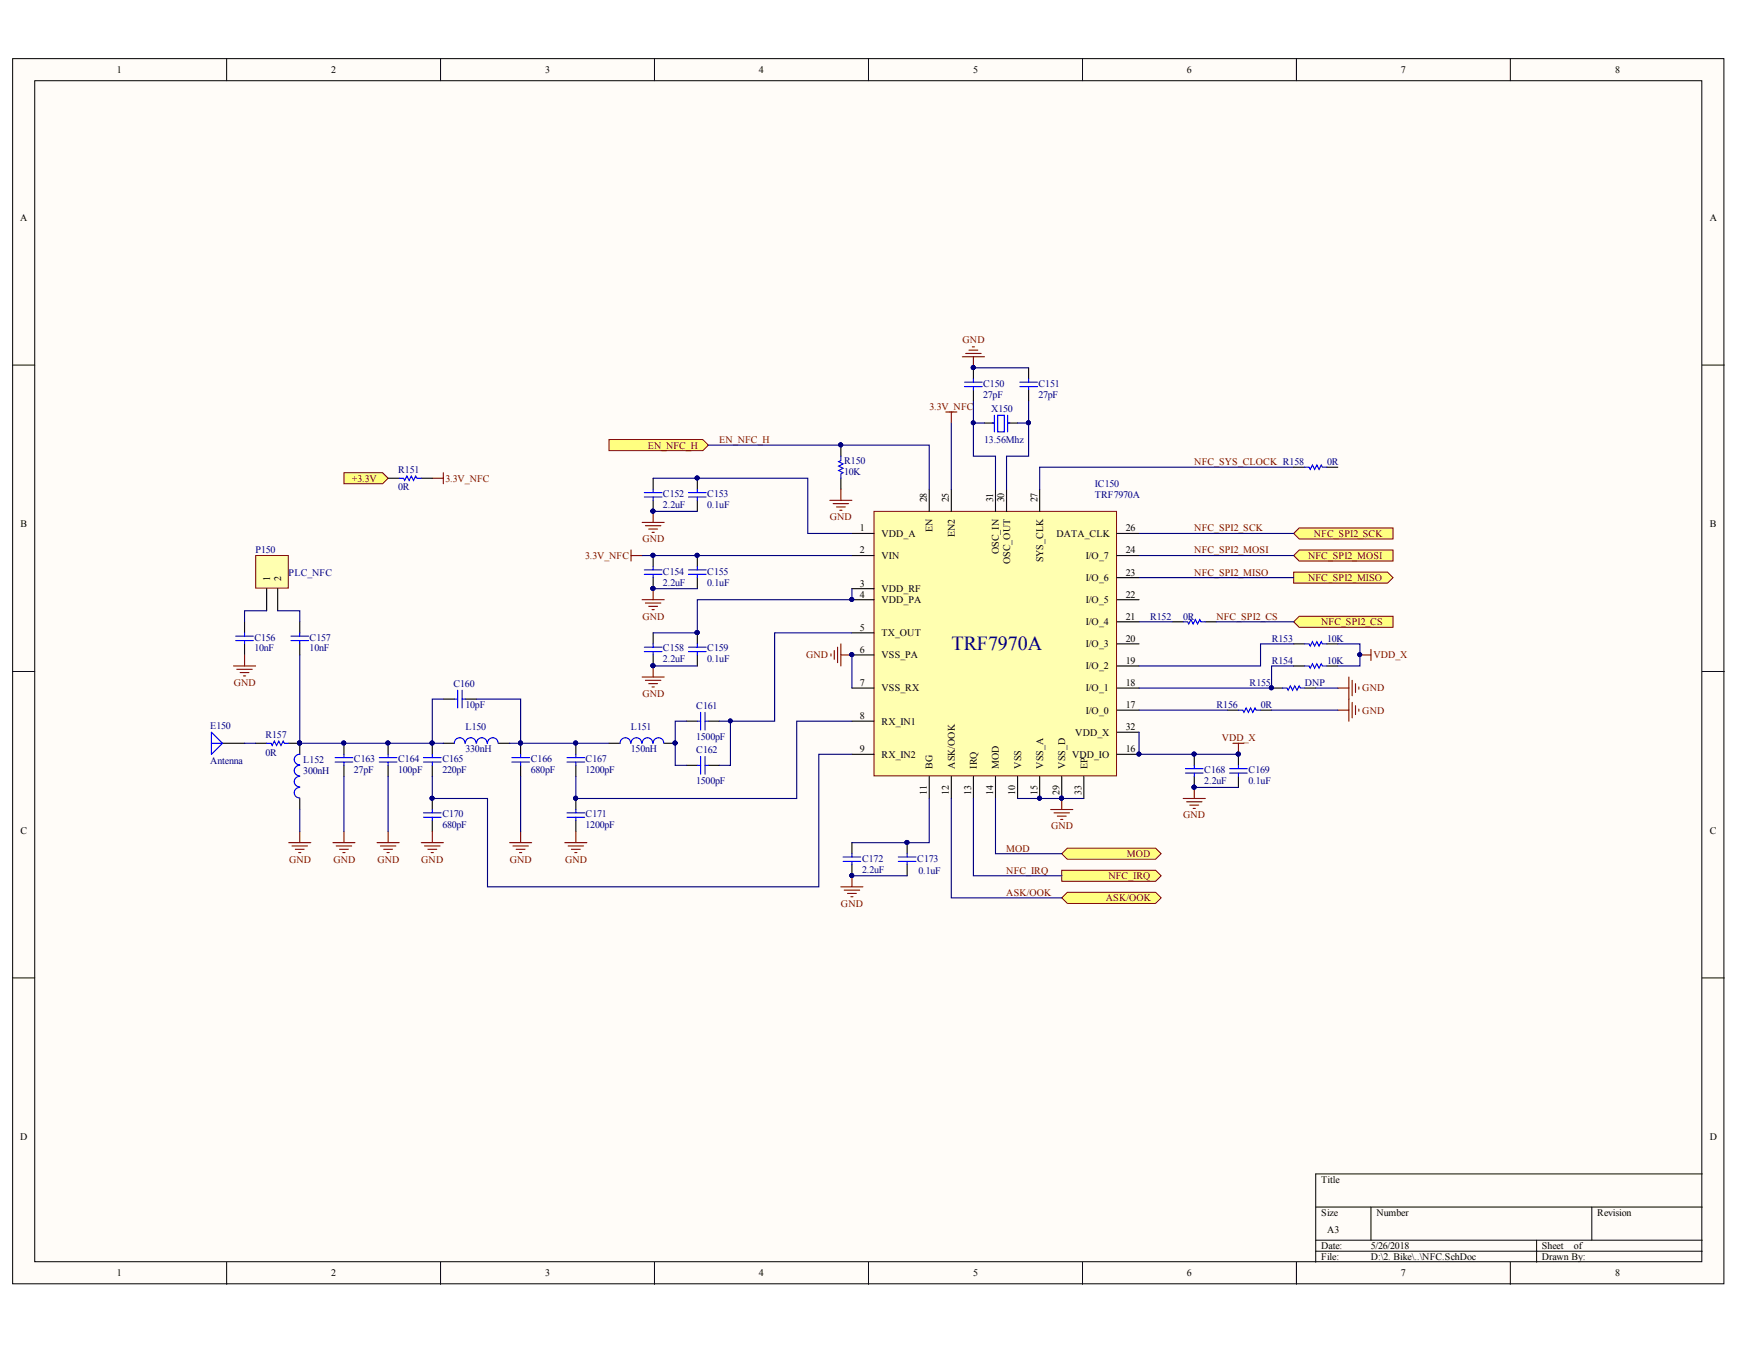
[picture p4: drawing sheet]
<svg xmlns="http://www.w3.org/2000/svg" width="279mm" height="216mm" viewBox="0 0 279 216" stroke-linecap="round" stroke-linejoin="round" font-family="sans-serif">
<defs><g id="words">
<text font-size="3.2" fill="#000080" x="152.8" y="104.4">TRF7970A</text>
<g font-size="1.6">
<text x="18.8" y="11.8">1</text>
<text x="53.2" y="11.8">2</text>
<text x="87.5" y="11.8">3</text>
<text x="121.8" y="11.8">4</text>
<text x="156.3" y="11.8">5</text>
<text x="190.6" y="11.8">6</text>
<text x="224.9" y="11.8">7</text>
<text x="259.3" y="11.8">8</text>
<text x="3.2" y="35.4">A</text>
<text x="274.6" y="35.4">A</text>
<text x="148.8" y="80.6" transform="rotate(-90 148.8 80.6)">28</text>
<text x="152.4" y="80.6" transform="rotate(-90 152.4 80.6)">25</text>
<text x="159.5" y="80.6" transform="rotate(-90 159.5 80.6)">31</text>
<text x="161.3" y="80.6" transform="rotate(-90 161.3 80.6)">30</text>
<text x="166.6" y="80.6" transform="rotate(-90 166.6 80.6)">27</text>
<text x="3.3" y="84.6">B</text>
<text x="138.1" y="85.3">1</text>
<text x="138.1" y="88.8">2</text>
<text x="141.5" y="86.1">VDD_A</text>
<text x="141.5" y="89.7">VIN</text>
<text x="149.8" y="85.5" transform="rotate(-90 149.8 85.5)">EN</text>
<text x="153.3" y="86.2" transform="rotate(-90 153.3 86.2)">EN2</text>
<text x="160.4" y="88.9" transform="rotate(-90 160.4 88.9)">OSC_IN</text>
<text x="169.6" y="86.1">DATA_CLK</text>
<text x="174.4" y="89.7">I/O_7</text>
<text x="180.8" y="88.8">24</text>
<text x="180.8" y="85.3">26</text>
<text x="274.6" y="84.6">B</text>
<text x="43.4" y="93.2" transform="rotate(-90 43.4 93.2)">1</text>
<text x="45.2" y="93.2" transform="rotate(-90 45.2 93.2)">2</text>
<text x="138.1" y="94.2">3</text>
<text x="138.1" y="95.9">4</text>
<text x="141.5" y="95">VDD_RF</text>
<text x="162.2" y="90.5" transform="rotate(-90 162.2 90.5)">OSC_OUT</text>
<text x="167.5" y="90.3" transform="rotate(-90 167.5 90.3)">SYS_CLK</text>
<text x="174.4" y="93.2">I/O_6</text>
<text x="180.8" y="95.9">22</text>
<text x="180.8" y="92.4">23</text>
<text x="138.1" y="101.3">5</text>
<text x="141.5" y="96.8">VDD_PA</text>
<text x="174.4" y="96.8">I/O_5</text>
<text x="174.4" y="100.3">I/O_4</text>
<text x="180.8" y="99.5">21</text>
<text x="138.1" y="104.8">6</text>
<text x="141.5" y="102.1">TX_OUT</text>
<text x="141.5" y="105.7">VSS_PA</text>
<text x="174.4" y="107.4">I/O_2</text>
<text x="174.4" y="103.9">I/O_3</text>
<text x="180.8" y="106.6">19</text>
<text x="180.8" y="103">20</text>
<text x="138.1" y="110.1">7</text>
<text x="141.5" y="111">VSS_RX</text>
<text x="174.4" y="111">I/O_1</text>
<text x="180.8" y="113.6">17</text>
<text x="180.8" y="110.1">18</text>
<text x="138.1" y="115.4">8</text>
<text x="141.5" y="116.3">RX_IN1</text>
<text x="172.7" y="118.1">VDD_X</text>
<text x="174.4" y="114.5">I/O_0</text>
<text x="180.8" y="117.2">32</text>
<text x="138.1" y="120.7">9</text>
<text x="141.5" y="121.6">RX_IN2</text>
<text x="149.8" y="123.4" transform="rotate(-90 149.8 123.4)">BG</text>
<text x="153.3" y="123.4" transform="rotate(-90 153.3 123.4)">ASK/OOK</text>
<text x="156.9" y="123.4" transform="rotate(-90 156.9 123.4)">IRQ</text>
<text x="160.4" y="123.4" transform="rotate(-90 160.4 123.4)">MOD</text>
<text x="164" y="123.4" transform="rotate(-90 164 123.4)">VSS</text>
<text x="167.5" y="123.4" transform="rotate(-90 167.5 123.4)">VSS_A</text>
<text x="171.1" y="123.4" transform="rotate(-90 171.1 123.4)">VSS_D</text>
<text x="172.2" y="121.6">VDD_IO</text>
<text x="174.6" y="123.4" transform="rotate(-90 174.6 123.4)">EP</text>
<text x="180.8" y="120.7">16</text>
<text x="148.8" y="127.6" transform="rotate(-90 148.8 127.6)">11</text>
<text x="152.4" y="127.6" transform="rotate(-90 152.4 127.6)">12</text>
<text x="155.9" y="127.6" transform="rotate(-90 155.9 127.6)">13</text>
<text x="159.5" y="127.6" transform="rotate(-90 159.5 127.6)">14</text>
<text x="163" y="127.6" transform="rotate(-90 163 127.6)">10</text>
<text x="166.6" y="127.6" transform="rotate(-90 166.6 127.6)">15</text>
<text x="170.1" y="127.6" transform="rotate(-90 170.1 127.6)">29</text>
<text x="173.7" y="127.6" transform="rotate(-90 173.7 127.6)">33</text>
<text x="3.3" y="133.8">C</text>
<text x="274.6" y="133.8">C</text>
<text x="3.2" y="183">D</text>
<text x="274.6" y="183">D</text>
<text x="212.2" y="189.9">Title</text>
<text x="212.2" y="195.2">Size</text>
<text x="213.1" y="197.9">A3</text>
<text x="221" y="195.2">Number</text>
<text x="256.5" y="195.2">Revision</text>
<text x="212.2" y="200.5">Date:</text>
<text x="212.2" y="202.3">File:</text>
<text x="220.1" y="200.5">5/26/2018</text>
<text x="220.1" y="202.3">D:\2. Bike\..\NFC.SchDoc</text>
<text x="247.6" y="200.5">Sheet</text>
<text x="247.6" y="202.3">Drawn By:</text>
<text x="252.7" y="200.5">of</text>
<text x="18.8" y="204.9">1</text>
<text x="53.2" y="204.9">2</text>
<text x="87.5" y="204.9">3</text>
<text x="121.8" y="204.9">4</text>
<text x="156.3" y="204.9">5</text>
<text x="190.6" y="204.9">6</text>
<text x="224.9" y="204.9">7</text>
<text x="259.3" y="204.9">8</text>
</g>
<g font-size="1.6" fill="#800000">
<text x="154.6" y="55.1">GND</text>
<text x="149.2" y="65.8">3.3V_NFC</text>
<text x="115.5" y="71.1">EN_NFC_H</text>
<text x="56.5" y="77.3">+3.3V</text>
<text x="71.5" y="77.3">3.3V_NFC</text>
<text x="104" y="72">EN_NFC_H</text>
<text x="191.8" y="74.6">NFC_SYS_CLOCK R158</text>
<text x="133.3" y="83.5">GND</text>
<text x="93.9" y="89.7">3.3V_NFC</text>
<text x="103.2" y="87.1">GND</text>
<text x="191.8" y="85.3">NFC_SPI2_SCK</text>
<text x="191.8" y="88.8">NFC_SPI2_MOSI</text>
<text x="210" y="89.7">NFC_SPI2_MOSI</text>
<text x="211" y="86.1">NFC_SPI2_SCK</text>
<text x="191.8" y="92.4">NFC_SPI2_MISO</text>
<text x="210" y="93.2">NFC_SPI2_MISO</text>
<text x="103.2" y="99.5">GND</text>
<text x="195.3" y="99.5">NFC_SPI2_CS</text>
<text x="212.2" y="100.3">NFC_SPI2_CS</text>
<text x="129.5" y="105.7">GND</text>
<text x="220.5" y="105.7">VDD_X</text>
<text x="37.5" y="110.1">GND</text>
<text x="103.2" y="111.8">GND</text>
<text x="218.8" y="111">GND</text>
<text x="196.2" y="118.9">VDD_X</text>
<text x="218.8" y="114.5">GND</text>
<text x="190" y="131.4">GND</text>
<text x="161.6" y="136.7">MOD</text>
<text x="168.8" y="133.1">GND</text>
<text x="181" y="137.6">MOD</text>
<text x="46.4" y="138.5">GND</text>
<text x="53.5" y="138.5">GND</text>
<text x="60.6" y="138.5">GND</text>
<text x="67.6" y="138.5">GND</text>
<text x="81.9" y="138.5">GND</text>
<text x="90.7" y="138.5">GND</text>
<text x="161.6" y="140.2">NFC_IRQ</text>
<text x="161.6" y="143.8">ASK/OOK</text>
<text x="178" y="141.1">NFC_IRQ</text>
<text x="135" y="145.6">GND</text>
<text x="177.6" y="144.6">ASK/OOK</text>
</g>
<g font-size="1.6" fill="#000080">
<text x="157.9" y="63.8">27pF</text>
<text x="157.9" y="62">C150</text>
<text x="166.7" y="63.8">27pF</text>
<text x="166.7" y="62">C151</text>
<text x="158" y="71.1">13.56Mhz</text>
<text x="159.1" y="66.1">X150</text>
<text x="63.9" y="75.9">R151</text>
<text x="135.5" y="76.2">10K</text>
<text x="135.5" y="74.5">R150</text>
<text x="213.1" y="74.6">0R</text>
<text x="63.9" y="78.7">0R</text>
<text x="106.5" y="81.6">2.2uF</text>
<text x="106.5" y="79.8">C152</text>
<text x="113.6" y="81.6">0.1uF</text>
<text x="113.6" y="79.8">C153</text>
<text x="175.8" y="78.2">IC150</text>
<text x="175.8" y="80">TRF7970A</text>
<text x="41" y="88.8">P150</text>
<text x="46.3" y="92.4">PLC_NFC</text>
<text x="106.5" y="94">2.2uF</text>
<text x="106.5" y="92.2">C154</text>
<text x="113.6" y="94">0.1uF</text>
<text x="113.6" y="92.2">C155</text>
<text x="184.7" y="99.5">R152</text>
<text x="190" y="99.5">0R</text>
<text x="40.8" y="104.6">10nF</text>
<text x="40.8" y="102.9">C156</text>
<text x="49.7" y="104.6">10nF</text>
<text x="49.7" y="102.9">C157</text>
<text x="106.5" y="106.3">2.2uF</text>
<text x="106.5" y="104.6">C158</text>
<text x="113.6" y="106.3">0.1uF</text>
<text x="113.6" y="104.6">C159</text>
<text x="204.2" y="103">R153</text>
<text x="204.2" y="106.6">R154</text>
<text x="213.1" y="103">10K</text>
<text x="213.1" y="106.6">10K</text>
<text x="72.8" y="110.3">C160</text>
<text x="74.7" y="113.6">10pF</text>
<text x="111.8" y="113.9">C161</text>
<text x="195.3" y="113.6">R156</text>
<text x="200.7" y="110.1">R155</text>
<text x="202.4" y="113.6">0R</text>
<text x="209.5" y="110.1">DNP</text>
<text x="33.7" y="117">E150</text>
<text x="42.6" y="118.4">R157</text>
<text x="74.7" y="117.2">L150</text>
<text x="101.3" y="117.2">L151</text>
<text x="111.8" y="118.8">1500pF</text>
<text x="33.7" y="122.7">Antenna</text>
<text x="42.6" y="121.3">0R</text>
<text x="48.7" y="124.3">300nH</text>
<text x="48.7" y="122.5">L152</text>
<text x="56.8" y="124.1">27pF</text>
<text x="56.8" y="122.3">C163</text>
<text x="63.9" y="124.1">100pF</text>
<text x="63.9" y="122.3">C164</text>
<text x="71" y="124.1">220pF</text>
<text x="71" y="122.3">C165</text>
<text x="74.7" y="120.7">330nH</text>
<text x="85.2" y="124.1">680pF</text>
<text x="85.2" y="122.3">C166</text>
<text x="94" y="124.1">1200pF</text>
<text x="94" y="122.3">C167</text>
<text x="101.3" y="120.7">150nH</text>
<text x="111.8" y="125.9">1500pF</text>
<text x="111.8" y="120.9">C162</text>
<text x="193.4" y="125.9">2.2uF</text>
<text x="193.4" y="124.1">C168</text>
<text x="200.5" y="125.9">0.1uF</text>
<text x="200.5" y="124.1">C169</text>
<text x="71" y="131.2">C170</text>
<text x="94" y="131.2">C171</text>
<text x="71" y="133">680pF</text>
<text x="94" y="133">1200pF</text>
<text x="138.4" y="140.1">2.2uF</text>
<text x="138.4" y="138.3">C172</text>
<text x="147.3" y="138.3">C173</text>
<text x="147.5" y="140.2">0.1uF</text>
</g>
</g></defs>
<g fill="#fffcf8" stroke="#000" stroke-width=".16">
<path d="M2 9.4h274.8v196.7h-274.8z"/>
<path d="M5.6 13h267.7v189.5h-267.7z"/>
</g>
<g fill="none" stroke="#000" stroke-width=".16">
<path d="M36.4 9.4v3.6M70.7 9.4v3.6M105.1 9.4v3.6M139.5 9.4v3.6M173.8 9.4v3.6M208.2 9.4v3.6M242.5 9.4v3.6M2 58.6h3.6M273.3 58.6h3.6M2 107.8h3.6M273.3 107.8h3.6M2 157h3.6"/>
<path d="M273.3 157h3.6M211.3 193.8h62M211.3 199.1h62M220.1 193.8v5.3M246.7 199.1v3.5M255.6 193.8v5.3M273.3 188.4h-62v14.2M36.4 202.6v3.6M70.7 202.6v3.6M105.1 202.6v3.6M139.5 202.6v3.6M173.8 202.6v3.6"/>
<path d="M208.2 202.6v3.6M211.3 200.8h62M242.5 202.6v3.6"/>
</g>
<path d="M140.3 82.1h39v42.4h-39z" fill="#ffffb0" stroke="#800000" stroke-width=".16"/>
<g fill="none" stroke="#000" stroke-width=".18">
<path d="M156.3 59v1.8M165.2 59v1.8M62.3 76.8h1.8M67.6 76.8h1.8M104.9 76.8v1.7M112 76.8v1.7M135 71.5v1.7M135 76.8v1.7M149.2 78.5v3.6M152.8 78.5v3.6M156.3 62.6v1.8M158.1 67.9h1.6"/>
<path d="M159.9 78.5v3.6M161.6 78.5v3.6M161.8 67.9h1.6M165.2 62.6v1.8M166.9 78.5v3.6M104.9 80.3v1.8M104.9 89.2v1.7M104.9 92.7v1.8M112 80.3v1.8M112 89.2v1.7M112 92.7v1.8M136.8 85.6h3.5"/>
<path d="M136.8 89.2h3.5M136.8 94.5h3.5M136.8 96.3h3.5M179.4 85.6h3.5M179.4 89.2h3.5M179.4 96.3h3.5M179.4 92.7h3.5M179.4 99.8h3.5M188.2 99.8h1.8M193.5 99.8h1.8M35.7 119.3h3.6M41 119.3h1.8"/>
<path d="M46.4 119.3h1.7M55.2 119.3v1.8M62.3 119.3v1.8M69.4 119.3v1.8M71.2 119.3h1.8M71.2 112.2h1.8M74.7 112.2h1.8M80.1 119.3h1.7M83.6 119.3v1.8M92.5 119.3v1.8M97.8 119.3h1.8M104.9 101.6v1.8"/>
<path d="M104.9 105.1v1.8M106.7 119.3h1.7M110.2 115.8h1.8M112 101.6v1.8M112 105.1v1.8M113.7 115.8h1.8M136.8 101.6h3.5M136.8 105.1h3.5M136.8 110.4h3.5M136.8 115.8h3.5M179.4 110.4h3.5M179.4 114h3.5"/>
<path d="M179.4 106.9h3.5M179.4 103.4h3.5M179.4 117.5h3.5M197.1 114h1.8M202.4 114h1.8M204.2 110.4h1.8M207.7 106.9h1.8M207.7 103.4h1.8M209.5 110.4h1.8M213 106.9h1.8M213 103.4h1.8M55.2 122.9v1.7"/>
<path d="M62.3 122.9v1.7M69.4 122.9v1.7M69.4 128.2v1.7M69.4 131.7v1.8M83.6 122.9v1.7M92.5 122.9v1.7M92.5 128.2v1.7M92.5 131.7v1.8M110.2 122.9h1.8M113.7 122.9h1.8M136.8 121.1h3.5M136.8 135.3v1.7"/>
<path d="M136.8 138.8v1.8M145.7 135.3v1.7M145.7 138.8v1.8M149.2 124.6v3.6M152.8 124.6v3.6M156.3 124.6v3.6M159.9 124.6v3.6M163.4 124.6v3.6M166.9 124.6v3.6M170.5 124.6v3.6M174 124.6v3.6M179.4 121.1h3.5"/>
<path d="M191.8 121.1v1.8M191.8 124.6v1.8M198.9 121.1v1.8M198.9 124.6v1.8"/>
</g>
<g fill="#000080" stroke="#000080" stroke-width=".16">
<circle cx="136.8" cy="96.2" r=".31"/>
<circle cx="136.8" cy="105.1" r=".31"/>
<circle cx="166.9" cy="128.1" r=".31"/>
<circle cx="182.9" cy="121" r=".31"/>
<circle cx="170.5" cy="128.1" r=".31"/>
<circle cx="111.9" cy="76.7" r=".31"/>
<circle cx="104.8" cy="82" r=".31"/>
<circle cx="111.9" cy="89.1" r=".31"/>
<circle cx="104.8" cy="94.5" r=".31"/>
<circle cx="104.8" cy="89.1" r=".31"/>
<circle cx="111.9" cy="101.5" r=".31"/>
<circle cx="104.8" cy="106.9" r=".31"/>
<circle cx="108.4" cy="119.3" r=".31"/>
<circle cx="92.4" cy="119.3" r=".31"/>
<circle cx="92.4" cy="128.1" r=".31"/>
<circle cx="83.6" cy="119.3" r=".31"/>
<circle cx="69.4" cy="119.3" r=".31"/>
<circle cx="69.4" cy="128.1" r=".31"/>
<circle cx="62.3" cy="119.3" r=".31"/>
<circle cx="55.2" cy="119.3" r=".31"/>
<circle cx="48.1" cy="119.3" r=".31"/>
<circle cx="145.6" cy="135.2" r=".31"/>
<circle cx="136.8" cy="140.5" r=".31"/>
<circle cx="198.8" cy="121" r=".31"/>
<circle cx="191.7" cy="126.4" r=".31"/>
<circle cx="191.7" cy="121" r=".31"/>
<circle cx="156.3" cy="59" r=".31"/>
<circle cx="204.2" cy="110.4" r=".31"/>
<circle cx="218.3" cy="105.1" r=".31"/>
<circle cx="135" cy="71.4" r=".31"/>
</g>
<g fill="none" stroke="#00f" stroke-width=".18">
<path d="M64.1 76.8h.7l.2 .3 .3-.7 .4 .7 .3-.7 .4 .7 .4-.7 .1 .4h.7M103.5 79.8h2.8M103.5 79.1h2.8M104.9 78.5v.6M104.9 79.8v.5M110.6 79.8h2.8M110.6 79.1h2.8M112 78.5v.6M112 79.8v.5M135 73.2v.7l-.3 .2 .7 .4-.7 .3 .7 .4-.7 .3 .7 .4-.4 .2v.7M154.9 62.1h2.8M154.9 61.3h2.8"/>
<path d="M156.3 60.8v.5M156.3 62.1v.5M159.3 67.9h.4M159.7 66.7v2.6M160.2 66.7h1.1v2.6h-1.1zM161.8 66.7v2.6M161.8 67.9h.4M163.8 62.1h2.8M163.8 61.3h2.8M165.2 60.8v.5M165.2 62.1v.5M103.5 92.2h2.8"/>
<path d="M103.5 91.5h2.8M104.9 90.9v.6M104.9 92.2v.5M110.6 92.2h2.8M110.6 91.5h2.8M112 90.9v.6M112 92.2v.5M190 99.8h.7l.2 .4 .3-.7 .4 .7 .3-.7 .4 .7 .4-.7 .1 .3h.7M33.9 117.5l1.8 1.8-1.8 1.8zM33.9 119.3h1.8M42.8 119.3h.7l.2 .4 .4-.7 .3 .7 .4-.7 .3 .7 .4-.7 .2 .3h.7M73 112.2h.5"/>
<path d="M73.5 110.8v2.8M74.2 112.2h.5M74.2 110.8v2.8M74.7 119.3a.85 .85 0 0 0-.9-.9 .85 .85 0 0 0-.8 .9M76.4 119.3a.85 .85 0 0 0-.8-.9 .85 .85 0 0 0-.9 .9M78.2 119.3a.84 .84 0 0 0-.8-.9 .84 .84 0 0 0-.9 .9M80 119.3a.85 .85 0 0 0-.9-.9 .85 .85 0 0 0-.8 .9M101.3 119.3a.84 .84 0 0 0-.9-.9 .84 .84 0 0 0-.8 .9M103 119.3a.85 .85 0 0 0-.8-.9 .85 .85 0 0 0-.9 .9M103.5 104.6h2.8M103.5 103.9h2.8M104.8 119.3a.84 .84 0 0 0-.8-.9 .84 .84 0 0 0-.9 .9"/>
<path d="M104.9 103.4v.5M104.9 104.6v.5M106.6 119.3a.85 .85 0 0 0-.9-.9 .85 .85 0 0 0-.8 .9M110.6 104.6h2.8M110.6 103.9h2.8M112 103.4v.5M112 104.6v.5M112 115.8h.5M112.5 114.3v2.9M113.2 114.3v2.9M113.2 115.8h.5M198.9 114h.7l.1 .3 .4-.7 .4 .7 .3-.7 .4 .7 .3-.7 .2 .4h.7"/>
<path d="M206 110.4h.7l.1 .4 .4-.7 .4 .7 .3-.7 .4 .7 .3-.7 .2 .3h.7M209.5 103.4h.7l.2 .3 .3-.7 .4 .7 .4-.7 .3 .7 .4-.7 .1 .4h.7M209.5 106.9h.7l.2 .4 .3-.8 .4 .8 .4-.8 .3 .8 .4-.8 .1 .4h.7M53.8 121.6h2.8M53.8 122.3h2.8M55.2 121.1v.5M55.2 122.3v.6M60.9 121.6h2.8M60.9 122.3h2.8M62.3 121.1v.5M62.3 122.3v.6M68 121.6h2.8"/>
<path d="M68 122.3h2.8M68 130.5h2.8M68 131.2h2.8M69.4 121.1v.5M69.4 122.3v.6M69.4 129.9v.6M69.4 131.2v.5M82.2 121.6h2.8M82.2 122.3h2.8M83.6 121.1v.5M83.6 122.3v.6M91 121.6h2.9"/>
<path d="M91 122.3h2.9M91 130.5h2.9M91 131.2h2.9M92.5 121.1v.5M92.5 122.3v.6M92.5 129.9v.6M92.5 131.2v.5M112 122.9h.5M112.5 121.4v2.9M113.2 121.4v2.9M113.2 122.9h.5M135.4 138.3h2.8"/>
<path d="M135.4 137.6h2.8M136.8 137v.6M136.8 138.3v.5M144.2 138.3h2.9M144.2 137.6h2.9M145.7 137v.6M145.7 138.3v.5M190.4 124.1h2.8M190.4 123.4h2.8M191.8 122.9v.5M191.8 124.1v.5M197.4 124.1h2.9"/>
<path d="M197.4 123.4h2.9M198.9 122.9v.5M198.9 124.1v.5"/>
</g>
<g fill="none" stroke="#800000" stroke-width=".18">
<path d="M154.5 57.3h3.6M155.1 56.7h2.4M155.6 56.2h1.4M156.1 55.7h.4M156.3 57.3v1.7M69.4 76.8h1.8M71.2 75.9v1.8M135 78.5v1.8M151.9 66.1h1.7M152.8 66.1v1.8M101.3 88.3v1.8M101.3 89.2h1.8"/>
<path d="M103.1 83.9h3.6M103.1 96.3h3.6M103.6 84.4h2.5M103.6 96.8h2.5M104.2 84.9h1.4M104.2 97.3h1.4M104.7 85.5h.4M104.7 97.9h.4M104.9 82.1v1.8M104.9 94.5v1.8M133.3 80.3h3.5M133.8 80.8h2.5"/>
<path d="M134.3 81.4h1.4M134.8 81.9h.4M103.1 108.7h3.6M103.6 109.2h2.5M104.2 109.7h1.4M104.7 110.3h.4M104.9 106.9v1.8M133.4 105v.3M134 104.4v1.4M134.5 103.9v2.5M135 103.4v3.5M135 105.1h1.8"/>
<path d="M198 119.3h1.7M198.9 119.3v1.8M214.8 114h1.8M214.8 110.4h1.8M216.6 108.7v7.1M217.1 109.2v2.5M217.1 112.8v2.4M217.7 109.7v1.5M217.7 113.3v1.4M218.2 110.3v.3M218.2 113.8v.4M218.4 105.1h1.7"/>
<path d="M220.1 104.2v1.8M53.5 135.3h3.5M54 135.8h2.5M54.5 136.3h1.4M55.1 136.9h.3M55.2 133.5v1.8M60.5 135.3h3.6M61.1 135.8h2.5M61.6 136.3h1.4M62.1 136.9h.4M62.3 133.5v1.8M67.6 135.3h3.6"/>
<path d="M68.2 135.8h2.5M68.7 136.3h1.4M69.2 136.9h.4M69.4 133.5v1.8M81.8 135.3h3.6M82.4 135.8h2.4M82.9 136.3h1.4M83.4 136.9h.4M83.6 133.5v1.8M90.7 135.3h3.5M91.2 135.8h2.5M91.8 136.3h1.4"/>
<path d="M92.3 136.9h.3M92.5 133.5v1.8M168.7 129.9h3.6M169.2 130.5h2.5M169.8 131h1.4M170.3 131.5h.4M170.5 128.2v1.7M190 128.2h3.5M190.5 128.7h2.5M191.1 129.2h1.4M191.6 129.8h.3M191.8 126.4v1.8"/>
<path d="M135 142.4h3.6M135.6 142.9h2.4M136.1 143.4h1.4M136.6 143.9h.4M136.8 140.6v1.8"/>
</g>
<g fill="#ffff80" stroke="#800000" stroke-width=".16">
<path d="M55.2 75.9h6.2l.9 .9-.9 .9h-6.2z" fill-rule="evenodd"/>
<path d="M207.7 99.8l.9-.9h15.1v1.8h-15.1z" fill-rule="evenodd"/>
<path d="M207.7 85.6l.9-.9h15.1v1.8h-15.1z" fill-rule="evenodd"/>
<path d="M207.7 91.8h15.1l.9 .9-.9 .9h-15.1z" fill-rule="evenodd"/>
<path d="M207.7 89.2l.9-.9h15.1v1.8h-15.1z" fill-rule="evenodd"/>
<path d="M97.8 70.6h15.1l.8 .9-.8 .8h-15.1z" fill-rule="evenodd"/>
<path d="M170.5 137l.9-.9h14.2l.8 .9-.8 .9h-14.2z" fill-rule="evenodd"/>
<path d="M170.5 139.7h15.1l.8 .9-.8 .9h-15.1z" fill-rule="evenodd"/>
<path d="M170.5 144.1l.9-.9h14.2l.8 .9-.8 .9h-14.2z" fill-rule="evenodd"/>
</g>
<path d="M39.3 99.8v1.8M48.1 99.8v1.8M39.3 103.4v1.7M48.1 103.4v1.7" fill="none" stroke="#000" stroke-width=".18"/>
<path d="M37.8 102.8h2.9M37.8 102.1h2.9M39.3 101.6v.5M39.3 102.8v.6M46.7 102.8h2.9M46.7 102.1h2.9M48.1 101.6v.5M48.1 102.8v.6" fill="none" stroke="#00f" stroke-width=".18"/>
<path d="M37.5 106.9h3.5M38 107.4h2.5M38.6 108h1.4M39.1 108.5h.3M39.3 105.1v1.8" fill="none" stroke="#800000" stroke-width=".18"/>
<path d="M41.1 89.2h5.2v5.2h-5.2z" fill="#ffffb0" stroke="#800000" stroke-width=".16"/>
<path d="M207.7 75h1.8M213 75h1.8M42.8 94.5v3.5M44.6 94.5v3.5M48.1 119.3v1.8M48.1 128.2v1.7" fill="none" stroke="#000" stroke-width=".18"/>
<g fill="#000080" stroke="#000080" stroke-width=".16">
<circle cx="48.1" cy="119.3" r=".31"/>
<circle cx="104.8" cy="82" r=".31"/>
<circle cx="104.8" cy="94.5" r=".31"/>
<circle cx="104.8" cy="106.9" r=".31"/>
<circle cx="117.3" cy="115.7" r=".31"/>
<circle cx="108.4" cy="119.3" r=".31"/>
<circle cx="83.6" cy="119.3" r=".31"/>
<circle cx="92.4" cy="119.3" r=".31"/>
<circle cx="69.4" cy="119.3" r=".31"/>
<circle cx="136.8" cy="140.5" r=".31"/>
<circle cx="145.6" cy="135.2" r=".31"/>
<circle cx="191.7" cy="126.4" r=".31"/>
<circle cx="156.3" cy="59" r=".31"/>
<circle cx="156.3" cy="67.9" r=".31"/>
<circle cx="165.1" cy="67.9" r=".31"/>
<circle cx="136.8" cy="96.2" r=".31"/>
<circle cx="111.9" cy="101.5" r=".31"/>
<circle cx="136.8" cy="105.1" r=".31"/>
<circle cx="69.4" cy="128.1" r=".31"/>
<circle cx="92.4" cy="128.1" r=".31"/>
<circle cx="111.9" cy="89.1" r=".31"/>
<circle cx="104.8" cy="89.1" r=".31"/>
<circle cx="166.9" cy="128.1" r=".31"/>
<circle cx="170.5" cy="128.1" r=".31"/>
<circle cx="182.9" cy="121" r=".31"/>
<circle cx="191.7" cy="121" r=".31"/>
<circle cx="198.8" cy="121" r=".31"/>
<circle cx="218.3" cy="105.1" r=".31"/>
<circle cx="204.2" cy="110.4" r=".31"/>
<circle cx="135" cy="71.4" r=".31"/>
<circle cx="62.3" cy="119.3" r=".31"/>
<circle cx="55.2" cy="119.3" r=".31"/>
<circle cx="111.9" cy="76.7" r=".31"/>
</g>
<path d="M209.5 75h.7l.2 .4 .3-.8 .4 .8 .4-.8 .3 .8 .4-.8 .1 .4h.7M48.1 126.4a.84 .84 0 0 0-.9 .8 .84 .84 0 0 0 .9 .9M48.1 124.6a.84 .84 0 0 0-.9 .9 .84 .84 0 0 0 .9 .8M48.1 122.9a.84 .84 0 0 0-.9 .8 .84 .84 0 0 0 .9 .8M48.1 121.1a.84 .84 0 0 0-.9 .8 .84 .84 0 0 0 .9 .9" fill="none" stroke="#00f" stroke-width=".18"/>
<path d="M46.4 135.3h3.5M46.9 135.8h2.5M47.4 136.3h1.4M48 136.9h.3M48.1 133.5v1.8" fill="none" stroke="#800000" stroke-width=".18"/>
<g fill="none" stroke="#000080" stroke-width=".18">
<path d="M156.3 59h8.9M104.9 76.8h24.8v8.8h7.1M113.7 71.5h35.5v7M152.8 67.9v10.6M156.3 64.4v3.5h1.8M156.3 67.9v5.3h3.6v5.3M163.4 67.9h1.8M165.2 67.9v5.3h-3.6v5.3M165.2 64.4v3.5M207.7 75h-40.8v3.5M42.8 98h-3.5v1.8M44.6 98h3.5v1.8"/>
<path d="M103.1 89.2h33.7M104.9 82.1h7.1M104.9 94.5h7.1M136.8 94.5v1.8h-24.8v5.3h-7.1M182.9 89.2h24.8M182.9 92.7h24.8M182.9 99.8h5.3M182.9 85.6h24.8M195.3 99.8h12.4M39.3 119.3h1.7M48.1 105.1v14.2h21.3M71.2 112.2h-1.8v7.1h1.8"/>
<path d="M76.5 112.2h7.1v7.1M81.8 119.3h16M104.9 106.9h7.1M110.2 115.8h-1.8v7.1h1.8M115.5 115.8h1.8v7.1h-1.8M136.8 101.6h-12.4v14.2h-7.1M136.8 115.8h-8.9v12.4h-35.4v-3.6M136.8 105.1v5.3M182.9 117.5v3.6h16M182.9 114h14.2M204.2 114h10.6M207.7 103.4h-5.3v3.5h-19.5"/>
<path d="M207.7 106.9h-3.5v3.5h-21.3M211.3 110.4h3.5M214.8 103.4h3.6v3.5h-3.6M48.1 129.9v3.6M55.2 124.6v8.9M62.3 124.6v8.9M83.6 124.6v8.9M136.8 121.1h-5.3v21.3h-53.2v-14.2h-8.9v-3.6M149.2 128.2v7.1h-12.4M152.8 128.2v15.9h17.7M156.3 128.2v12.4h14.2M159.9 128.2v8.8h10.6"/>
<path d="M163.4 128.2h10.6M191.8 126.4h7.1M136.8 140.6h8.9"/>
</g>
<use href="#words"/>
</svg>
